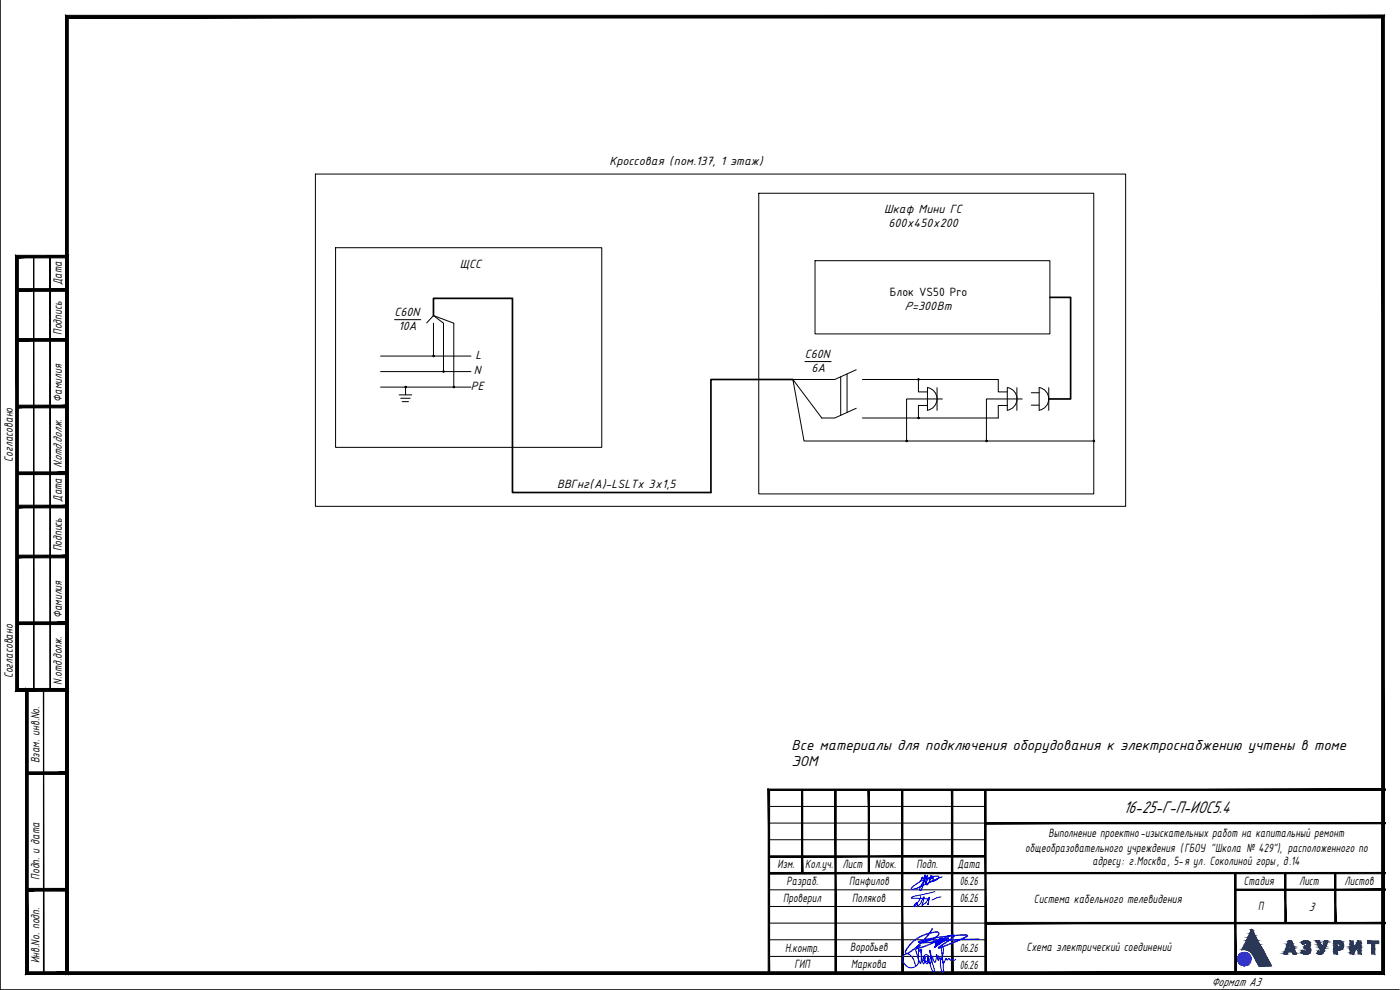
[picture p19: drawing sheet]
<svg xmlns="http://www.w3.org/2000/svg" width="420mm" height="297mm" viewBox="0 0 420 297" stroke-linecap="round" stroke-linejoin="round" font-family="sans-serif">
<defs><g id="words">
<text font-size="5.5" x="337.1" y="243.8">16-25-Г-П-ИОС5.4</text>
<g font-size="4.7">
<text x="237.6" y="224.9">Все материалы для подключения оборудования к электроснабжению учтены в томе</text>
<text x="237.6" y="229.9">ЭОМ</text>
</g>
<g font-size="3.9">
<text x="182.9" y="49.5">Кроссовая (пом.137, 1 этаж)</text>
<text x="265.3" y="63.9">Шкаф Мини ГС</text>
<text x="266.6" y="68.1">600х450х200</text>
<text x="138" y="80.4">ЩСС</text>
<text x="18.6" y="85.5" transform="rotate(-90 18.6 85.5)">Дата</text>
<text x="267.1" y="88.8">Блок VS50 Pro</text>
<text x="118.4" y="94.9">C60N</text>
<text x="271.4" y="92.9">Р=300Вт</text>
<text x="18.6" y="100.5" transform="rotate(-90 18.6 100.5)">Подпись</text>
<text x="119.6" y="99.1">10A</text>
<text x="142.7" y="107.7">L</text>
<text x="241.6" y="107.5">C60N</text>
<text x="142.2" y="112.3">N</text>
<text x="243.5" y="111.6">6A</text>
<text x="141.3" y="117">PE</text>
<text x="18.6" y="120.5" transform="rotate(-90 18.6 120.5)">Фамилия</text>
<text x="3.9" y="138.5" transform="rotate(-90 3.9 138.5)">Согласовано</text>
<text x="18.6" y="140.5" transform="rotate(-90 18.6 140.5)">N.отд.долж.</text>
<text x="167.2" y="146.4">ВВГнг(А)-LSLTx 3х1,5</text>
<text x="18.6" y="150.5" transform="rotate(-90 18.6 150.5)">Дата</text>
<text x="18.6" y="165.5" transform="rotate(-90 18.6 165.5)">Подпись</text>
<text x="18.6" y="185.5" transform="rotate(-90 18.6 185.5)">Фамилия</text>
<text x="3.9" y="203.5" transform="rotate(-90 3.9 203.5)">Согласовано</text>
<text x="18.6" y="205.5" transform="rotate(-90 18.6 205.5)">N.отд.долж.</text>
<text x="11.9" y="229" transform="rotate(-90 11.9 229)">Взам. инв.No.</text>
<text x="314.6" y="251.2">Выполнение проектно-изыскательных работ на капитальный ремонт</text>
<text x="307.7" y="255.6">общеобразовательного учреждения (ГБОУ &quot;Школа № 429&quot;), расположенного по</text>
<text x="11.9" y="264" transform="rotate(-90 11.9 264)">Подп. и дата</text>
<text x="233.3" y="260.4">Изм.</text>
<text x="241.6" y="260.4">Кол.уч.</text>
<text x="252.9" y="260.4">Лист</text>
<text x="262.6" y="260.4">Nдок.</text>
<text x="275" y="260.4">Подп.</text>
<text x="287.3" y="260.4">Дата</text>
<text x="327.9" y="259.6">адресу: г.Москва, 5-я ул. Соколиной горы, д.14</text>
<text x="236" y="265.7">Разраб.</text>
<text x="254.8" y="265.7">Панфилов</text>
<text x="288" y="265.7">06.26</text>
<text x="373.3" y="265.7">Стадия</text>
<text x="389.8" y="265.6">Лист</text>
<text x="403.5" y="265.6">Листов</text>
<text x="235.1" y="270.7">Проверил</text>
<text x="255.8" y="270.7">Поляков</text>
<text x="288" y="270.7">06.26</text>
<text x="310.3" y="270.8">Система кабельного телевидения</text>
<text x="377.6" y="273.1">П</text>
<text x="392.8" y="273.2">3</text>
<text x="235.7" y="285.6">Н.контр.</text>
<text x="255.1" y="285.4">Воробьев</text>
<text x="288" y="285.7">06.26</text>
<text x="308.1" y="285.4">Схема электрический соединений</text>
<text x="11.9" y="289" transform="rotate(-90 11.9 289)">Инв.No. подп.</text>
<text x="238.5" y="290.6">ГИП</text>
<text x="255.5" y="290.4">Маркова</text>
<text x="288" y="290.6">06.26</text>
<text x="363.6" y="295.7">Формат А3</text>
</g>
</g></defs>
<g fill="#000" stroke="#000" stroke-width=".3">
<path d="M4.7 76.6l.8 .8 15-.8zM5.5 77.4l15-.8-.8 .8zM19.7 77.4l.8 130v-130.8zM19.7 77.4l.8 130-.8-.8zM4.7 207.4h15.8l-.8-.8zM5.5 206.6h14.2l-15 .8zM4.7 76.6v130.8l.8-.8zM4.7 76.6l.8 .8v129.2z"/>
<path d="M5.1 86.6v.8l15-.8zM5.1 87.4l15-.8v.8z"/>
<path d="M5.1 101.6v.8l15-.8zM5.1 102.4l15-.8v.8z"/>
<path d="M5.1 121.6v.8l15-.8zM5.1 122.4l15-.8v.8z"/>
<path d="M5.1 141.6v.8l15-.8zM5.1 142.4l15-.8v.8z"/>
<path d="M5.1 151.6v.8l15-.8zM5.1 152.4l15-.8v.8z"/>
<path d="M5.1 166.6v.8l15-.8zM5.1 167.4l15-.8v.8z"/>
<path d="M5.1 186.6v.8l15-.8zM5.1 187.4l15-.8v.8z"/>
<path d="M10.1 77v130zM10.1 77v130z"/>
<path d="M13 207l.1 85zM13 207l.1 85z"/>
<path d="M15.1 77v130zM15.1 77v130z"/>
<path d="M8.1 231.6v.8l12-.8zM8.1 232.4l12-.8v.8z"/>
<path d="M8.1 266.6v.8l12-.8zM8.1 267.4l12-.8v.8z"/>
<path d="M7.7 292.4l12-.8h-11.2zM7.7 292.4l12-.8 .8 .8zM19.7 207.4v84.2l.8 .8zM20.5 206.6v85.8l-.8-85zM8.5 207.4h11.2l.8-.8zM7.7 206.6h12.8l-12 .8zM7.7 206.6l.8 85v-84.2zM7.7 206.6l.8 85-.8 .8z"/>
<path d="M414.7 5.4v286.2l.8 .8zM415.5 4.6v287.8l-.8-287zM20.5 5.4h394.2l.8-.8zM19.7 4.6h395.8l-395 .8zM19.7 4.6l.8 287v-286.2zM19.7 4.6l.8 287-.8 .8zM20.5 291.6l-.8 .8 395-.8zM19.7 292.4l395-.8 .8 .8z"/>
</g>
<path d="M.1 .1v296.9h419.8" fill="none" stroke="#000" stroke-width=".3"/>
<g fill="#000" stroke="#000" stroke-width=".3">
<path d="M240.5 237l.4 25v-25zM240.5 237l.4 25h-.4z"/>
<path d="M250.6 237l.4 55v-55zM250.6 237l.4 55h-.4z"/>
<path d="M260.6 237l.3 25v-25zM260.6 237l.3 25h-.3z"/>
<path d="M270.6 237l.4 55v-55zM270.6 237l.4 55h-.4z"/>
<path d="M285.5 237l.5 55v-55zM285.5 237l.5 55h-.5z"/>
<path d="M295.6 237l.4 55v-55zM295.6 237l.4 55h-.4z"/>
<path d="M231 237.2h184.8v-.4zM230.5 236.8h185.3l-184.8 .4zM230.5 236.8l.5 55.2v-54.8zM230.5 236.8l.5 55.2h-.5z"/>
<path d="M230.8 256.8v.4l64.9-.4zM230.8 257.2l64.9-.4v.4z"/>
<path d="M295.7 247.2h120.1v-.4zM295.7 246.8h120.1l-120.1 .4z"/>
<path d="M230.8 261.8v.4l185-.4zM230.8 262.2l185-.4v.4z"/>
<path d="M295.7 276.8v.4l120.1-.4zM295.7 277.2l120.1-.4v.4z"/>
<path d="M370.5 262l.5 30v-30zM370.5 262l.5 30h-.5z"/>
<path d="M385.6 262l.4 15v-15zM385.6 262l.4 15h-.4z"/>
<path d="M400.6 262l.3 15v-15zM400.6 262l.3 15h-.3z"/>
<path d="M370.8 267.2h45v-.4zM370.8 266.8h45l-45 .4z"/>
</g>
<path d="M230.8 242h64.9M230.8 247h64.9M230.8 252h64.9M230.8 267h64.9M230.8 272h64.9M230.8 277h64.9M230.8 282h64.9M230.8 287h64.9" fill="none" stroke="#000" stroke-width=".3"/>
<!-- layer: 0 -->
<path d="M277.3 264.3h.4v.7l.4-.4M278 264l.4-1.4-.8 .9-1.5 3a.35 .35 0 0 0-.2 .5 .35 .35 0 0 0 .5 .1l.6-1.4 .7-3.2-.4 .8a.29 .29 0 0 1-.2 .3 .29 .29 0 0 1-.3-.3l-.7 .9M279.4 262.6l-.7 2.3a.44 .44 0 0 1-.2 .5 .44 .44 0 0 1-.5 0l.1-1 .7-.9a.92 .92 0 0 1 1.3-.5l-.1 .4-.9 .4 .2-.3a.47 .47 0 0 1 .8 .3l-.2 .4a.46 .46 0 0 1-.5 .3 .46 .46 0 0 1-.4-.4M282.7 263.1l-7.9 3.5a.86 .86 0 0 1-1.3 0l.8-.8 2.1-1.4 2.9-1.2 2-.3a.34 .34 0 0 1 .4 .1 .34 .34 0 0 1-.1 .4l-1.1 .9-1.2 .2" fill="none" stroke="#00f" stroke-width=".34"/>
<!-- layer: Stamp|Stamp$0$_STAMP -->
<g fill="#2a3756" stroke="#2a3756" stroke-width=".3">
<path d="M372.7 284.9h.3z"/>
<path d="M375.2 285.6h4.1z"/>
<path d="M401.9 283.2h1.2z"/>
<path d="M402 284.1h1.1z"/>
<path d="M394.9 282.3h.6z"/>
<path d="M396.9 284.3h.9z"/>
<path d="M395.3 286h1.6z"/>
<path d="M395.8 286.3h.6z"/>
<path d="M395.9 286.3h.5z"/>
<path d="M391.8 282.3h.2z"/>
<path d="M391.5 282.3h.9z"/>
<path d="M392.1 283.8h1z"/>
<path d="M391.9 283.9h1.2z"/>
<path d="M391.6 283.9h1.5z"/>
<path d="M391.4 284.6h1.8z"/>
<path d="M392 284.7h1.2z"/>
<path d="M392.3 284.8h1z"/>
<path d="M392.1 285.4h1.2z"/>
<path d="M390.5 285.7h2.6z"/>
<path d="M391.6 286.3h.6z"/>
<path d="M386.3 283.4h.8z"/>
<path d="M375.6 279l.2 .1zM375.6 279l.2 .1z"/>
<path d="M375.5 279.1l.4 .2zM375.5 279.1l.4 .2h-.4z"/>
<path d="M375.5 279.3l.8 .6-.4-.6zM375.5 279.3l.8 .6h-1.2z"/>
<path d="M375.1 279.9l1.3 .2-.1-.2zM375.1 279.9l1.3 .2h-1.4z"/>
<path d="M375 280.1l1.7 .6-.3-.6zM375 280.1l1.7 .6h-1.9z"/>
<path d="M374.8 280.7l2.1 .4-.2-.4zM374.8 280.7l2.1 .4h-2.4z"/>
<path d="M374.5 281.1l2.5 .3-.1-.3zM374.5 281.1l2.5 .3h-2.6z"/>
<path d="M374.4 281.4l3 .7-.4-.7zM374.4 281.4l3 .7h-3.3z"/>
<path d="M374.1 282.1l3.4 .1zM374.1 282.1l3.4 .1z"/>
<path d="M374 282.2l4.1 1.2-.6-1.2zM374 282.2l4.1 1.2h-4.6z"/>
<path d="M373.5 283.4l4.7 .2-.1-.2zM373.5 283.4l4.7 .2h-4.9z"/>
<path d="M373.3 283.6l5.3 .7-.4-.7zM373.3 283.6l5.3 .7h-5.6z"/>
<path d="M373 284.3h5.7zM373 284.3h5.7z"/>
<path d="M373 284.3l5.9 .4-.2-.4zM373 284.3l5.9 .4h-6.1z"/>
<path d="M372.8 284.7l6.2 .2-.1-.2zM372.8 284.7l6.2 .2h-6.3z"/>
<path d="M372.7 284.9h.6zM372.7 284.9h.7z"/>
<path d="M373.4 284.9h5.6zM373.4 284.9h5.6z"/>
<path d="M372.7 284.9h.3zM372.7 284.9h.6z"/>
<path d="M373.6 284.9h5.4zM373.6 284.9h5.4z"/>
<path d="M373.8 284.9h5.2zM373.8 284.9h5.2z"/>
<path d="M373.9 284.9h5.1zM373.9 284.9h5.1z"/>
<path d="M374 284.9l5 .1zM374 284.9l5 .1z"/>
<path d="M374.1 285l5 .1zM374.1 285l5 .1z"/>
<path d="M374.3 285.1h4.8zM374.3 285.1h4.8z"/>
<path d="M374.5 285.1l4.6 .1zM374.5 285.1l4.6 .1z"/>
<path d="M374.6 285.2l4.6 .1zM374.6 285.2l4.6 .1z"/>
<path d="M374.8 285.3l4.4 .1zM374.8 285.3l4.4 .1z"/>
<path d="M374.9 285.4l4.4 .1zM374.9 285.4l4.4 .1z"/>
<path d="M375.1 285.5l4.2 .1zM375.1 285.5l4.2 .1zM375.2 285.6h4.1z"/>
<path d="M375.2 285.6l4.2 .1zM375.2 285.6l4.2 .1z"/>
<path d="M375.4 285.7l4.1 .1zM375.4 285.7l4.1 .1z"/>
<path d="M375.5 285.8l4 .1zM375.5 285.8l4 .1z"/>
<path d="M375.6 285.9l4 .2zM375.6 285.9l4 .2z"/>
<path d="M375.7 286.1l4 .1zM375.7 286.1l4 .1z"/>
<path d="M375.8 286.2l4 .2-.1-.2zM375.8 286.2l4 .2h-3.9z"/>
<path d="M375.9 286.4l4 .1-.1-.1zM375.9 286.4l4 .1h-3.9z"/>
<path d="M376 286.5l4.1 .5-.2-.5zM376 286.5l4.1 .5h-3.9z"/>
<path d="M376.2 287l4.2 .5-.3-.5zM376.2 287l4.2 .5h-3.9zM376.5 287.5h3.9zM376.5 287.5h3.9z"/>
<path d="M376.5 287.5l4.2 .6-.3-.6zM376.5 287.5l4.2 .6h-3.8z"/>
<path d="M376.9 288.1l3.9 .2-.1-.2zM376.9 288.1l3.9 .2h-3.9z"/>
<path d="M376.9 288.3l4.1 .4-.2-.4zM376.9 288.3l4.1 .4h-3.8z"/>
<path d="M377.2 288.7l4.1 .5-.3-.5zM377.2 288.7l4.1 .5h-3.8z"/>
<path d="M377.5 289.2l4.1 .6-.3-.6zM377.5 289.2l4.1 .6h-3.9z"/>
<path d="M377.7 289.8h3.3zM377.7 289.8h3.9z"/>
<path d="M377.7 289.8h1.9zM377.7 289.8h3.3z"/>
<path d="M410.4 282.3l3.4 .4v-.4zM410.4 282.3l3.4 .4h-3.4z"/>
<path d="M410.4 282.7l3.4 .4v-.4zM410.4 282.7l3.4 .4h-3.4z"/>
<path d="M411.6 283.1l1 1.6v-1.6zM411.6 283.1l1 1.6h-1z"/>
<path d="M411.6 284.7l1 1.5v-1.5zM411.6 284.7l1 1.5h-1z"/>
<path d="M407.5 282.3l1 .6v-.6zM407.5 282.3l1 .6h-1.3z"/>
<path d="M405.2 282.3l.9 1v-1zM405.2 282.3l.9 1h-.9z"/>
<path d="M407.2 282.9l1.3 .8v-.8zM407.2 282.9l1.3 .8h-1.8z"/>
<path d="M407.6 283.7h.9zM407.6 283.7h.9z"/>
<path d="M406.7 283.7h.9zM406.7 283.7h.9z"/>
<path d="M406.7 283.7h.9zM406.7 283.7l.8 .1z"/>
<path d="M407.6 283.7l.9 .2v-.2zM407.6 283.7l.9 .2h-.9z"/>
<path d="M406.7 283.8l.7 .2 .1-.2zM406.7 283.8l.7 .2h-.9z"/>
<path d="M406.5 284l.9 .1zM406.5 284l.9 .1z"/>
<path d="M405.2 283.3l.9 .8v-.8zM405.2 283.3l.9 .8h-.9z"/>
<path d="M407.6 283.9l.9 .4v-.4zM407.6 283.9l.9 .4h-1z"/>
<path d="M405.2 284.1l.9 .2v-.2zM405.2 284.1l.9 .2h-.9z"/>
<path d="M407.5 284.3l1 .1zM407.5 284.3l1 .1z"/>
<path d="M406.5 284.1l.7 .3 .2-.3zM406.5 284.1l.7 .3h-.9z"/>
<path d="M406.3 284.4h.9zM406.3 284.4l.9 .1z"/>
<path d="M405.2 284.3l.9 .3v-.3zM405.2 284.3l.9 .3h-.9z"/>
<path d="M406.3 284.5l.7 .2 .2-.2zM406.3 284.5l.7 .2h-.9z"/>
<path d="M406.1 284.7h.9zM406.1 284.7l.9 .1z"/>
<path d="M405.2 284.6l.9 .2v-.2zM405.2 284.6l.9 .2h-.9z"/>
<path d="M405.2 284.8l1.7 .2 .1-.2zM405.2 284.8l1.7 .2h-1.7z"/>
<path d="M407.5 284.4l1 .8v-.8zM407.5 284.4l1 .8h-1z"/>
<path d="M405.2 285l1.2 .9 .5-.9zM405.2 285l1.2 .9h-1.2z"/>
<path d="M407.5 285.2l1 1v-1zM407.5 285.2l1 1h-1z"/>
<path d="M405.2 285.9l.9 .3 .3-.3zM405.2 285.9l.9 .3h-.9z"/>
<path d="M400.3 282.3h1.7zM400.3 282.3h1.7z"/>
<path d="M400.3 282.3h1.9zM400.3 282.3h1.9z"/>
<path d="M400.3 282.3l2 .1zM400.3 282.3l2 .1z"/>
<path d="M400.3 282.4h2.2zM400.3 282.4h2.2z"/>
<path d="M400.3 282.4l2.3 .1zM400.3 282.4l2.3 .1z"/>
<path d="M400.3 282.5l2.4 .1zM400.3 282.5l2.4 .1z"/>
<path d="M400.3 282.6l2.5 .1zM400.3 282.6l2.5 .1z"/>
<path d="M400.3 282.7l2.6 .1zM400.3 282.7l2.6 .1z"/>
<path d="M400.3 282.8l2.7 .1zM400.3 282.8l2.7 .1z"/>
<path d="M400.3 282.9h2.7zM400.3 282.9h2.7z"/>
<path d="M400.3 282.9l2.8 .1zM400.3 282.9l2.8 .1z"/>
<path d="M400.3 283l2.8 .1zM400.3 283l2.8 .1z"/>
<path d="M401.3 283.1h1.8zM401.3 283.1h1.8z"/>
<path d="M401.6 283.1l1.5 .1zM401.6 283.1l1.5 .1zM401.9 283.2h1.2z"/>
<path d="M402 283.2h1.1zM402 283.2h1.1z"/>
<path d="M402 283.2h1.1zM402 283.2h1.1z"/>
<path d="M402.1 283.2l1 .1zM402.1 283.2l1 .1z"/>
<path d="M402.1 283.3l1.1 .1zM402.1 283.3l1.1 .1z"/>
<path d="M402.2 283.4h1zM402.2 283.4h1z"/>
<path d="M402.2 283.4h1zM402.2 283.4h1z"/>
<path d="M402.2 283.4l1 .1zM402.2 283.4l1 .1z"/>
<path d="M400.3 283.1l1 .6v-.6zM400.3 283.1l1 .6h-1z"/>
<path d="M402.2 283.5l1 .2v-.2zM402.2 283.5l1 .2h-.9zM402.3 283.7h.9zM402.3 283.7h.9z"/>
<path d="M402.3 283.7l.9 .1zM402.3 283.7l.9 .1z"/>
<path d="M402.2 283.8h1zM402.2 283.8l1 .1z"/>
<path d="M402.2 283.9h1zM402.2 283.9h1zM402.2 283.9h1zM402.2 283.9h1z"/>
<path d="M402.2 283.9l1 .1zM402.2 283.9l1 .1z"/>
<path d="M402.2 284h1zM402.2 284h1z"/>
<path d="M402.1 284h1.1zM402.1 284l1 .1z"/>
<path d="M402.1 284.1h1zM402.1 284.1h1zM402 284.1h1.1z"/>
<path d="M402 284.1l1.1 .1zM401.9 284.2h1.2z"/>
<path d="M401.9 284.2h1.2zM401.8 284.2h1.3z"/>
<path d="M401.8 284.2h1.3zM401.6 284.2h1.5z"/>
<path d="M400.3 283.7l1 .5v-.5zM400.3 283.7l1 .5h-1z"/>
<path d="M400.3 284.2h2.8zM400.3 284.2h2.8z"/>
<path d="M400.3 284.2l2.8 .1zM400.3 284.2l2.8 .1z"/>
<path d="M400.3 284.3h2.8zM400.3 284.3h2.8z"/>
<path d="M400.3 284.3l2.7 .2 .1-.2zM400.3 284.3l2.7 .2h-2.7z"/>
<path d="M400.3 284.5l2.5 .2 .2-.2zM400.3 284.5l2.5 .2h-2.5z"/>
<path d="M400.3 284.7h2.5zM400.3 284.7l2.4 .1z"/>
<path d="M400.3 284.8h2.4zM400.3 284.8l2.2 .1z"/>
<path d="M400.3 284.9h2.2zM400.3 284.9l2 .1z"/>
<path d="M400.3 285h2zM400.3 285h1.9z"/>
<path d="M400.3 285h1.7zM400.3 285h1.9z"/>
<path d="M400.3 285h1.4zM400.3 285h1.7z"/>
<path d="M400.3 285l1 .7v-.7zM400.3 285l1 .7h-1z"/>
<path d="M400.3 285.7l1 .5v-.5zM400.3 285.7l1 .5h-1z"/>
<path d="M394.9 282.3h1.1zM394.9 282.3h1.1z"/>
<path d="M397.5 282.3h.9zM397.5 282.3h.9z"/>
<path d="M397.5 282.3h1zM397.5 282.3h1z"/>
<path d="M397.5 282.3h1zM397.5 282.3l.9 .1z"/>
<path d="M397.5 282.4l.9 .2v-.2zM397.5 282.4l.9 .2h-1z"/>
<path d="M394.9 282.3l1.3 .4-.2-.4zM394.9 282.3l1.3 .4h-1.1z"/>
<path d="M395.1 282.7l1.1 .1zM395.1 282.7l1.1 .1z"/>
<path d="M397.4 282.6l.8 .6 .2-.6zM397.4 282.6l.8 .6h-1z"/>
<path d="M397.2 283.2h.9zM397.2 283.2h1z"/>
<path d="M395.2 282.8l1.3 .6-.3-.6zM395.2 282.8l1.3 .6h-1z"/>
<path d="M395.5 283.4l1.1 .3-.1-.3zM395.5 283.4l1.1 .3h-1z"/>
<path d="M397.2 283.2l.7 .6 .2-.6zM397.2 283.2l.7 .6h-.9z"/>
<path d="M395.6 283.7l1.1 .2-.1-.2zM395.6 283.7l1.1 .2h-1z"/>
<path d="M397 283.8l.8 .2 .1-.2zM397 283.8l.8 .2h-.9z"/>
<path d="M396.9 284h.9zM396.9 284l.9 .2z"/>
<path d="M395.7 283.9l1.1 .3-.1-.3zM395.7 283.9l1.1 .3h-.9z"/>
<path d="M396.9 284.2l.9 .1zM396.9 284.2l.9 .1zM396.8 284.3h1z"/>
<path d="M395.9 284.2l.9 .1zM395.9 284.2l.9 .1z"/>
<path d="M395.9 284.3l1.7 .3 .2-.3zM395.9 284.3l1.7 .3h-1.5z"/>
<path d="M396.1 284.6l1.4 .2 .1-.2zM396.1 284.6l1.4 .2h-1.3z"/>
<path d="M396.2 284.8l1.1 .4 .2-.4zM396.2 284.8l1.1 .4h-.9z"/>
<path d="M396.4 285.2l.9 .1zM396.4 285.2l.9 .1z"/>
<path d="M396.5 285.3h.8zM396.5 285.3l.8 .1zM396.4 285.4h.9zM396.4 285.4h.9z"/>
<path d="M396.4 285.4h.9zM396.4 285.4h.9z"/>
<path d="M395.6 285.4h.3zM395.6 285.4h.3z"/>
<path d="M396.4 285.4h.9zM396.4 285.4h.9z"/>
<path d="M395.6 285.4l.4 .1zM395.6 285.4l.4 .1zM395.6 285.5h.4zM395.6 285.5h.4z"/>
<path d="M396.3 285.4l1 .1zM396.2 285.5h1.1z"/>
<path d="M395.6 285.5h.5zM395.6 285.5h.5z"/>
<path d="M396.2 285.5h1.1zM396.2 285.5h1.1z"/>
<path d="M395.6 285.5h.6zM395.6 285.5h.6z"/>
<path d="M395.6 285.5h1.7zM395.6 285.5h1.7z"/>
<path d="M395.6 285.5h1.7zM395.6 285.5l1.6 .1z"/>
<path d="M395.5 285.6l1.5 .2 .2-.2zM395.5 285.6l1.5 .2h-1.6z"/>
<path d="M395.4 285.8l1.6 .1zM395.4 285.8l1.6 .1z"/>
<path d="M395.4 285.9h1.6zM395.4 285.9h1.6z"/>
<path d="M395.4 285.9h1.6zM395.4 285.9l1.5 .1z"/>
<path d="M395.3 286h1.6zM395.3 286h1.6zM395.3 286h1.6z"/>
<path d="M395.4 286h1.5zM395.4 286l1.4 .1z"/>
<path d="M395.4 286.1h1.4zM395.4 286.1h1.4z"/>
<path d="M395.4 286.1h1.4zM395.4 286.1l1.3 .1z"/>
<path d="M395.5 286.2h1.2zM395.5 286.2h1.2z"/>
<path d="M395.6 286.2h1.1zM395.6 286.2h1.1z"/>
<path d="M395.6 286.2h1.1zM395.6 286.2h1z"/>
<path d="M395.7 286.2h.8zM395.7 286.2h.9z"/>
<path d="M395.7 286.2h.8zM395.7 286.2l.7 .1zM395.8 286.3h.6z"/>
<path d="M395.9 286.3h.3zM396 286.3h.2z"/>
<path d="M391.8 282.3h.4zM391.7 282.3h.5z"/>
<path d="M391.7 282.3h.5zM391.6 282.3h.6z"/>
<path d="M391.6 282.3h.8zM391.5 282.3h.9zM391.4 282.3h1z"/>
<path d="M391.4 282.3h1.1zM391.3 282.3h1.2z"/>
<path d="M391.3 282.3l1.3 .1zM391.2 282.4h1.4z"/>
<path d="M391.2 282.4h1.4zM391.1 282.4h1.5z"/>
<path d="M391.1 282.4l1.6 .1zM391 282.5h1.7zM391 282.5h1.7zM391 282.5h1.7z"/>
<path d="M391 282.5l1.9 .1zM390.9 282.6h2z"/>
<path d="M390.9 282.6h2zM390.8 282.6h2.1z"/>
<path d="M390.8 282.6h2.1zM390.8 282.6h2.1z"/>
<path d="M390.7 282.6l2.3 .1zM390.6 282.7h2.4z"/>
<path d="M390.6 282.7h2.4zM390.6 282.7h2.4z"/>
<path d="M390.6 282.7l2.5 .2zM390.6 282.7l2.5 .2z"/>
<path d="M390.7 282.9h2.4zM390.7 282.9h2.4z"/>
<path d="M390.7 282.9l2.5 .1zM390.7 282.9l2.5 .1z"/>
<path d="M390.8 283l2.4 .1zM390.8 283l2.4 .1z"/>
<path d="M390.8 283.1h.9zM390.8 283.1h1z"/>
<path d="M391.8 283.1h1.4zM391.8 283.1h1.4z"/>
<path d="M390.8 283.1h.9zM390.8 283.1h.8z"/>
<path d="M391.9 283.1h1.3zM391.9 283.1h1.3zM392 283.1h1.2z"/>
<path d="M392 283.1h1.2zM392 283.1h1.2zM392 283.1h1.2z"/>
<path d="M390.8 283.1h.8zM390.8 283.1h.7z"/>
<path d="M392 283.1l1.2 .1zM392 283.1l1.2 .1z"/>
<path d="M390.9 283.1h.6zM390.9 283.1l.4 .1z"/>
<path d="M390.9 283.2h.4zM390.9 283.2h.4z"/>
<path d="M392.1 283.2h1.1zM392.1 283.2h1.1z"/>
<path d="M392.1 283.2h1.1zM392.1 283.2h1.1z"/>
<path d="M390.9 283.2h.4zM390.9 283.2h.3z"/>
<path d="M392.2 283.2l1 .1zM392.2 283.2l1 .1z"/>
<path d="M390.9 283.2h.3zM390.9 283.2l.2 .1z"/>
<path d="M392.2 283.3l1 .1zM392.2 283.3l1 .1zM392.3 283.4h.9zM392.3 283.4h.9z"/>
<path d="M392.3 283.4l.9 .1zM392.3 283.4l.9 .1z"/>
<path d="M392.3 283.5h.9zM392.3 283.5h.9z"/>
<path d="M392.3 283.5l.9 .1zM392.3 283.5l.9 .1z"/>
<path d="M392.3 283.6h.9zM392.3 283.6h.9z"/>
<path d="M392.2 283.6l1 .1zM392.2 283.6l1 .1zM392.2 283.7h1zM392.2 283.7h1z"/>
<path d="M392.2 283.7h1zM392.2 283.7h.9z"/>
<path d="M392.2 283.7l.9 .1zM392.2 283.7l.9 .1zM392.1 283.8h1zM392.1 283.8h1z"/>
<path d="M392.1 283.8h1zM392.1 283.8h1zM392 283.8h1.1z"/>
<path d="M392 283.8h1.1zM391.9 283.9h1.2zM391.7 283.9h1.4z"/>
<path d="M391.7 283.9h1.4zM391.6 283.9h1.5zM391.4 283.9h1.7z"/>
<path d="M391.4 283.9h1.7zM391.4 283.9l1.6 .1z"/>
<path d="M391.4 284h1.6zM391.4 284l1.5 .1z"/>
<path d="M391.4 284.1h1.5zM391.4 284.1l1.4 .1z"/>
<path d="M391.4 284.2h1.4zM391.4 284.2h1.3z"/>
<path d="M391.4 284.2l1.4 .1zM391.4 284.2l1.4 .1z"/>
<path d="M391.4 284.3h1.5zM391.4 284.3h1.5z"/>
<path d="M391.4 284.3l1.6 .1zM391.4 284.3l1.6 .1z"/>
<path d="M391.4 284.4h1.7zM391.4 284.4h1.7z"/>
<path d="M391.4 284.4l1.7 .1zM391.4 284.4l1.7 .1z"/>
<path d="M391.4 284.5l1.8 .1zM391.4 284.5l1.8 .1z"/>
<path d="M391.4 284.6h1.8zM391.4 284.6h1.8zM391.4 284.6h1.8z"/>
<path d="M391.8 284.6h1.4zM391.8 284.6h1.4z"/>
<path d="M392 284.6l1.2 .1zM392 284.6l1.2 .1zM392 284.7h1.2z"/>
<path d="M392.1 284.7h1.1zM392.1 284.7h1.1z"/>
<path d="M392.2 284.7h1zM392.2 284.7h1z"/>
<path d="M392.2 284.7l1.1 .1zM392.2 284.7l1.1 .1z"/>
<path d="M392.2 284.8h1.1zM392.2 284.8h1.1zM392.3 284.8h1z"/>
<path d="M392.3 284.8h1zM392.3 284.8h1z"/>
<path d="M392.3 284.8l1 .1zM392.3 284.8l1 .1z"/>
<path d="M392.3 284.9h1zM392.3 284.9h1z"/>
<path d="M392.3 284.9l1 .1zM392.3 284.9l1 .1z"/>
<path d="M392.3 285l1 .1zM392.3 285l1 .1z"/>
<path d="M392.3 285.1h1zM392.3 285.1h1z"/>
<path d="M392.3 285.1h1zM392.3 285.1h1z"/>
<path d="M390.9 285.1l.2 .1zM390.9 285.1l.2 .1z"/>
<path d="M392.3 285.1l1 .1zM392.3 285.1l1 .1z"/>
<path d="M392.3 285.2h1zM392.3 285.2h1z"/>
<path d="M390.9 285.2l.3 .1zM390.9 285.2l.3 .1z"/>
<path d="M392.3 285.2l1 .1zM392.3 285.2l1 .1z"/>
<path d="M392.3 285.3h1zM392.3 285.3h1z"/>
<path d="M390.9 285.3l.5 .1zM390.9 285.3l.5 .1z"/>
<path d="M392.3 285.3l1 .1zM392.3 285.3l1 .1zM392.2 285.4h1.1zM392.2 285.4h1.1z"/>
<path d="M392.2 285.4h1.1zM392.1 285.4h1.2z"/>
<path d="M390.8 285.4h.7zM390.8 285.4h.7zM390.7 285.4h.8zM390.7 285.4h.8z"/>
<path d="M392.1 285.4h1.2zM392.1 285.4h1.2zM392 285.4h1.3z"/>
<path d="M390.7 285.4h1zM390.7 285.4h1z"/>
<path d="M390.7 285.4l1.1 .1zM390.7 285.4l1.1 .1z"/>
<path d="M392 285.4l1.3 .1zM391.8 285.5h1.5z"/>
<path d="M390.7 285.5h1.1zM390.7 285.5h1.1z"/>
<path d="M390.7 285.5h2.6zM390.7 285.5h2.6z"/>
<path d="M390.7 285.5h2.6zM390.7 285.5l2.5 .1h-2.6z"/>
<path d="M390.6 285.6h2.6zM390.6 285.6h2.6z"/>
<path d="M390.6 285.6l2.6 .1zM390.6 285.6l2.6 .1z"/>
<path d="M390.6 285.7h2.6zM390.6 285.7h2.5z"/>
<path d="M390.5 285.7h2.6zM390.5 285.7h2.6zM390.5 285.7h2.6z"/>
<path d="M390.6 285.7h2.5zM390.6 285.7l2.5 .1z"/>
<path d="M390.6 285.8h2.5zM390.6 285.8h2.5z"/>
<path d="M390.7 285.8h2.4zM390.7 285.8l2.3 .1z"/>
<path d="M390.7 285.9h2.3zM390.7 285.9h2.3z"/>
<path d="M390.7 285.9h2.3zM390.7 285.9l2.2 .1z"/>
<path d="M390.9 286h2zM390.9 286h2z"/>
<path d="M390.9 286h2zM390.9 286l1.9 .1z"/>
<path d="M391 286.1h1.8zM391 286.1h1.7z"/>
<path d="M391.1 286.1h1.6zM391.1 286.1l1.5 .1z"/>
<path d="M391.2 286.2h1.4zM391.2 286.2h1.3zM391.3 286.2h1.2zM391.3 286.2h1.2z"/>
<path d="M391.3 286.2h1.2zM391.3 286.2h1.1z"/>
<path d="M391.5 286.2h.9zM391.5 286.2l.8 .1z"/>
<path d="M391.5 286.3h.8zM391.5 286.3h.7z"/>
<path d="M391.6 286.3h.4zM391.8 286.3h.2z"/>
<path d="M386.6 282.3h1zM386.6 282.3h1z"/>
<path d="M386.6 282.3l1.1 .2-.1-.2zM386.6 282.3l1.1 .2h-1.1z"/>
<path d="M386.6 282.5l1.3 .5-.2-.5zM386.6 282.5l1.3 .5h-1.5z"/>
<path d="M386.4 283l1.5 .2v-.2zM386.4 283l1.5 .2h-1.6z"/>
<path d="M387.1 283.2h.8zM387.1 283.2h.8z"/>
<path d="M386.3 283.2l.8 .1zM386.3 283.2l.8 .1z"/>
<path d="M387.2 283.2l.8 .2zM387.2 283.2l.8 .2h-.8z"/>
<path d="M386.3 283.3l.8 .1v-.1zM386.3 283.3l.8 .1h-.8zM386.2 283.4h.9z"/>
<path d="M387.2 283.4l1 .4-.2-.4zM387.2 283.4l1 .4h-.9z"/>
<path d="M386.2 283.4l.8 .5 .1-.5zM386.2 283.4l.8 .5h-.9z"/>
<path d="M387.3 283.8l.9 .2v-.2zM387.3 283.8l.9 .2h-.9z"/>
<path d="M387.3 284l1 .2-.1-.2zM387.3 284l1 .2h-.9z"/>
<path d="M387.4 284.2l1 .3-.1-.3zM387.4 284.2l1 .3h-.9z"/>
<path d="M386.1 283.9l.7 .7 .2-.7zM386.1 283.9l.7 .7h-.9z"/>
<path d="M385.9 284.6h.9zM385.9 284.6h.9z"/>
<path d="M387.5 284.5l1 .1zM387.5 284.5l1 .1z"/>
<path d="M385.9 284.6h.9zM385.9 284.6h.9z"/>
<path d="M385.9 284.6l2.7 .5-.1-.5zM385.9 284.6l2.7 .5h-2.9z"/>
<path d="M385.7 285.1l3 .3-.1-.3zM385.7 285.1l3 .3h-3.1z"/>
<path d="M385.6 285.4h.9zM385.6 285.4l.9 .2z"/>
<path d="M387.8 285.4l1 .4-.1-.4zM387.8 285.4l1 .4h-.9z"/>
<path d="M385.6 285.6l.8 .2 .1-.2zM385.6 285.6l.8 .2h-1z"/>
<path d="M387.9 285.8l1 .3-.1-.3zM387.9 285.8l1 .3h-1z"/>
<path d="M385.4 285.8l.9 .4 .1-.4zM385.4 285.8l.9 .4h-1z"/>
<path d="M385.3 286.2h1zM385.3 286.2h1z"/>
<path d="M387.9 286.1l1.1 .1-.1-.1zM387.9 286.1l1.1 .1h-1z"/>
<path d="M388 286.2h1zM388.5 286.2h.5zM388 286.2h1z"/>
<path d="M385.5 286.2h.8zM385.5 286.2h.8z"/>
</g>
<g fill="#1447b7" stroke="#1447b7" stroke-width=".3">
<path d="M373.3 285.8h.3z"/>
<path d="M372.3 289.4h2.3z"/>
<path d="M373.2 289.7h.5z"/>
<path d="M373.3 285.8h.5zM373.1 285.8h.7z"/>
<path d="M373.1 285.8h.8zM373 285.8h.9z"/>
<path d="M373 285.8h.9zM373 285.8h.9z"/>
<path d="M373 285.8l1.1 .1zM372.8 285.9h1.3z"/>
<path d="M372.8 285.9h1.3zM372.7 285.9h1.4z"/>
<path d="M372.7 285.9h1.5zM372.7 285.9h1.5z"/>
<path d="M372.7 285.9l1.7 .1zM372.5 286h1.9z"/>
<path d="M372.5 286h1.9zM372.5 286h1.9z"/>
<path d="M372.5 286l2.1 .1zM372.3 286.1h2.3z"/>
<path d="M372.3 286.1l2.3 .1zM372.3 286.1l2.3 .1z"/>
<path d="M372.3 286.2h2.4zM372.2 286.2h2.5zM372.2 286.2h2.5zM372.2 286.2h2.5z"/>
<path d="M372.2 286.2l2.6 .1zM372.2 286.2l2.6 .1z"/>
<path d="M372.1 286.3l2.8 .1zM372 286.4h2.9z"/>
<path d="M372 286.4l2.9 .1zM372 286.4l2.9 .1z"/>
<path d="M371.9 286.5h3.1zM371.9 286.5h3.1z"/>
<path d="M371.9 286.5l3.2 .1zM371.9 286.5l3.2 .1h-3.3z"/>
<path d="M371.8 286.6l3.3 .1zM371.8 286.6l3.3 .1z"/>
<path d="M371.8 286.7l3.4 .1zM371.8 286.7l3.4 .1z"/>
<path d="M371.7 286.8h3.5zM371.7 286.8h3.5z"/>
<path d="M371.7 286.8l3.5 .1zM371.7 286.8l3.5 .1z"/>
<path d="M371.6 286.9l3.7 .1zM371.6 286.9l3.7 .1z"/>
<path d="M371.6 287l3.7 .1zM371.6 287l3.7 .1z"/>
<path d="M371.6 287.1l3.8 .1zM371.6 287.1l3.8 .1z"/>
<path d="M371.6 287.2l3.8 .1zM371.6 287.2l3.8 .1z"/>
<path d="M371.5 287.3l3.9 .1zM371.5 287.3l3.9 .1z"/>
<path d="M371.5 287.4l3.9 .1zM371.5 287.4l3.9 .1z"/>
<path d="M371.5 287.5l3.9 .1zM371.5 287.5l3.9 .1z"/>
<path d="M371.5 287.6h3.9zM371.5 287.6h3.9z"/>
<path d="M371.5 287.6l3.9 .2zM371.5 287.6l3.9 .2z"/>
<path d="M371.5 287.8h3.9zM371.5 287.8h3.9z"/>
<path d="M371.5 287.8l3.9 .1zM371.5 287.8l3.9 .1z"/>
<path d="M371.5 287.9l3.9 .1zM371.5 287.9l3.9 .1z"/>
<path d="M371.5 288h3.9zM371.5 288l3.9 .1z"/>
<path d="M371.5 288.1l3.9 .1zM371.5 288.1l3.9 .1z"/>
<path d="M371.5 288.2l3.8 .2 .1-.2zM371.5 288.2l3.8 .2h-3.7zM371.6 288.4h3.7zM371.6 288.4h3.7z"/>
<path d="M371.6 288.4h3.7zM371.6 288.4l3.7 .1z"/>
<path d="M371.6 288.5h3.7zM371.6 288.5h3.7z"/>
<path d="M371.6 288.5h3.7zM371.6 288.5l3.6 .1z"/>
<path d="M371.6 288.6h3.6zM371.6 288.6l3.6 .1z"/>
<path d="M371.7 288.7h3.5zM371.7 288.7h3.5z"/>
<path d="M371.7 288.7h3.5zM371.7 288.7l3.4 .2zM371.8 288.9h3.3zM371.8 288.9h3.3z"/>
<path d="M371.8 288.9h3.3zM371.8 288.9l3.2 .1z"/>
<path d="M371.9 289h3.1zM371.9 289h3.1z"/>
<path d="M371.9 289h3.1zM371.9 289l3 .1z"/>
<path d="M372 289.1h2.9zM372 289.1l2.8 .1z"/>
<path d="M372.1 289.2h2.7zM372.1 289.2h2.7z"/>
<path d="M372.1 289.2h2.7zM372.1 289.2l2.6 .1z"/>
<path d="M372.2 289.3h2.5zM372.2 289.3l2.4 .1zM372.3 289.4h2.3z"/>
<path d="M372.3 289.4h2.3zM372.3 289.4l2.2 .1z"/>
<path d="M372.4 289.5h2.1zM372.4 289.5h2z"/>
<path d="M372.5 289.5h1.9zM372.5 289.5h1.9z"/>
<path d="M372.5 289.5h1.9zM372.5 289.5l1.7 .1z"/>
<path d="M372.7 289.6h1.5zM372.7 289.6h1.5z"/>
<path d="M372.7 289.6h1.5zM372.7 289.6h1.4z"/>
<path d="M372.8 289.6h1.3zM372.8 289.6l1.2 .1z"/>
<path d="M372.9 289.7h1.1zM372.9 289.7h1z"/>
<path d="M373 289.7h.9zM373 289.7h.8z"/>
<path d="M373.1 289.7h.7zM373.1 289.7h.6z"/>
<path d="M373.2 289.7h.4zM373.2 289.7h.4z"/>
</g>
<!-- layer: 0 -->
<path d="M280.5 267.5l-6 1.4a.77 .77 0 0 0-1 .6l4.8 .2 .4 .5-.2 1.2 .4-2.2-1 1.7-1.1 .8-.1-.2 .7-2.4-1 1.9-.9 .9-.2-.7a.24 .24 0 0 0-.1-.4 .24 .24 0 0 0-.3 .2l-.5 .6a.23 .23 0 0 0-.2 .3 .23 .23 0 0 0 .3 .1 .23 .23 0 0 0 .2-.2l1.4-1.9 .2-1M282.4 269.1l-1.1 .2-1.6 .8" fill="none" stroke="#00f" stroke-width=".3"/>
<!-- layer: Stamp|_TEXT -->
<path d="M279.7 278.5l-1.8 2.8-2.3 2.4-3.2 2.3-.3 .1-.4-.3 .1-.7 1.1-1.5 2.3-2.1 2.1-1.1 2.1-.6 1.9-.2 .4 .3a1.52 1.52 0 0 1-1.1 1.3l-3.3 1.5a.38 .38 0 0 1 .1-.5 .38 .38 0 0 1 .4 0l1.2-.4a.9 .9 0 0 1 1.3 .1l-.3 .7-.7 .6-2.5 .9-1.7 .3a.43 .43 0 0 1 .1-.5 .43 .43 0 0 1 .5-.1l.5-.1M279.8 278.7l-1 1.7-1.9 2.2-3.8 3.1a.74 .74 0 0 1-.6 .5 .74 .74 0 0 1-.7-.4v-.4l1-1.6 1.2-1.2 2-1.4 3.7-1.3 1.6-.2 .5 .2v.5l-.7 .7-1.4 .8-2.4 .9 .2-.4 2.1-.6a.58 .58 0 0 1 .8 .4 .58 .58 0 0 1-.5 .7l-2.1 1-1.9 .5a.39 .39 0 0 1-.5 .2 .39 .39 0 0 1-.2-.4l1-.4M293.8 281.8l-6.9 .1-9.4 .9-1.9-.2 1.5-.6 3.8-.7 6.1-.7 2.8-.1a.33 .33 0 0 1 .5 .2 .33 .33 0 0 1-.4 .4l-6.5 2.7-1.8 .5 4.4-3.2a.37 .37 0 0 0 .4-.5 .37 .37 0 0 0-.7-.1l-1.6 .5-1.1 .7-2.6 2.5 4.2-2.8-3.4 1.5a.3 .3 0 0 1-.5-.1 .3 .3 0 0 1 .3-.4l1.7-.8a.36 .36 0 0 1 .6 .2 .36 .36 0 0 1-.4 .4l-.8 .8-1 .4a.34 .34 0 0 1-.5-.2 .34 .34 0 0 1 .4-.4l1.4-1.2-2.4 1.3M293.9 281.8l-6.6 .2-10 .9h-1.3l-.3-.2 1.7-.6 3.9-.8 8.5-.7a.37 .37 0 0 1 .6 .2 .37 .37 0 0 1-.5 .4l-6.7 2.8-1.6 .4 4.3-3a.48 .48 0 0 0 .4-.3 .48 .48 0 0 0 0-.5l-1.1 .1-1.6 .7-3.1 2.9 4.1-2.8-3.6 1.5a.26 .26 0 0 1-.2-.3 .26 .26 0 0 1 .3-.2l1.5-.8a.39 .39 0 0 1 .7 0 .39 .39 0 0 1-.3 .6l-1.5 1.1a.4 .4 0 0 1-.7 0 .4 .4 0 0 1 .3-.6l1.3-1.1-2.4 1.3" fill="none" stroke="#1616e3" stroke-width=".3"/>
<path d="M275.6 284.9v3.6l-.2 .9-.3 .3a2.58 2.58 0 0 1-3.1 .1 2.58 2.58 0 0 1-1-2.9l.8-.7h.6l.6 .2 1.1 1.3 .7 2M275.9 285.5l-.1-.7-.4-.3a.54 .54 0 0 0-.6 .3 .54 .54 0 0 0 .1 .6l.6 2.2 .8 1.6 .3-3.7a.37 .37 0 0 0 0-.5 .37 .37 0 0 0-.4-.2l.4 3 .6 1.4 .5-1.7a.37 .37 0 0 0-.3-.6 .37 .37 0 0 0-.4 .5 2.02 2.02 0 0 0 1.1 1.7l.4-.1 .2-1.6a.77 .77 0 0 0-.9-1 .77 .77 0 0 0-.4 1.3l.1 .5a.51 .51 0 0 0 .6 .3 .51 .51 0 0 0 .4-.5l-.1-1v1.2l.3 .5a.44 .44 0 0 0 .5 .4 .44 .44 0 0 0 .3-.6v-1.7l-.5-1.7 1.4 6a.29 .29 0 0 1 0 .5 .29 .29 0 0 1-.4-.2l-.6-1.1-.3-1.2v-1.3l.3-.7 .6 .1 .1 .9a.42 .42 0 0 0 .2 .5 .42 .42 0 0 0 .5-.1l.3-2.1 .5 1.8-.2-.5a.51 .51 0 0 1 .3-.8l.4 .7a.33 .33 0 0 0 .4 .4 .33 .33 0 0 0 .2-.5l.4-2.1-.1-1.1a.42 .42 0 0 0-.1-.5 .42 .42 0 0 0-.4-.1l.6 8-.4-.3-.3-.5-.2-3a.34 .34 0 0 1 .2-.5 .34 .34 0 0 1 .4 .4l.1 .5a.38 .38 0 0 0 0 .5 .38 .38 0 0 0 .4 .1l.5-1.3h.3a.3 .3 0 0 0 .2 .5 .3 .3 0 0 0 .3-.4h.3a.65 .65 0 0 0 1 .2l.5 .2 .4-.2" fill="none" stroke="#00f" stroke-width=".3"/>
<g fill="none" stroke="#000" stroke-width=".3">
<path d="M94.7 52.2h243.1v99.7h-243.1zM227.7 58h100.6v90.2h-100.6zM100.7 74.3h79.9v59.9h-79.9zM244.6 78.2h70.5v22h-70.5zM118.4 95.9h7.9M128.1 96.9l2-2.2 3 2.3v14.5M130.1 97v9.8M130.1 94.7l6.1 2.3v19.1M114.2 106.8h27.2M114.2 111.5h27.2M114.2 116.1h27.2M119.8 118.5h3.8"/>
<path d="M120.3 119.5h2.8M121.7 116.4v2.1M241.6 108.5h7.8M252.3 113.1v11.5M254.2 112.2v11.6M257 110.9l-6.5 3h-12.5M258.8 113.9h40.8v3.7h2.7M275.6 113.9v3.7h2.7M278.3 116.3a3.5 3.5 0 0 1 2.9 3.4 3.5 3.5 0 0 1-2.9 3.4zM281.2 116.3v6.8M282.8 119.7h-10.7v12.6M302.3 116.3v6.8"/>
<path d="M302.3 116.3a3.5 3.5 0 0 1 2.9 3.4 3.5 3.5 0 0 1-2.9 3.4M305.2 116.3v6.8M306.8 119.7h-10.8v12.6M309.5 117.8h2.4M311.9 116.3a3.5 3.5 0 0 1 2.8 3.4 3.5 3.5 0 0 1-2.8 3.4zM314.7 116.3v6.8M120.7 120.5h1.9M257 122.5l-6.5 2.9h-3.9l-8.6-11.5 3.3 18.4h87M278.3 121.7h-2.7v3.7M302.3 121.7h-2.7v3.7h-40.8M309.5 121.6h2.4"/>
<circle cx="121.7" cy="116.1" r=".23"/>
<circle cx="130.1" cy="106.8" r=".23"/>
<circle cx="133.1" cy="111.5" r=".23"/>
<circle cx="136.2" cy="116.1" r=".23"/>
<circle cx="275.7" cy="113.8" r=".23"/>
<circle cx="272.1" cy="132.3" r=".23"/>
<circle cx="275.7" cy="125.4" r=".23"/>
<circle cx="296.1" cy="132.3" r=".23"/>
<circle cx="328.3" cy="132.3" r=".23"/>
</g>
<path d="M130.1 94.7v-5.2h23.7v58.3h59.6v-33.9h24.6M315.1 89.2h6.2v30.5h-6.6" fill="none" stroke="#000" stroke-width=".51"/>
<use href="#words"/>
</svg>
